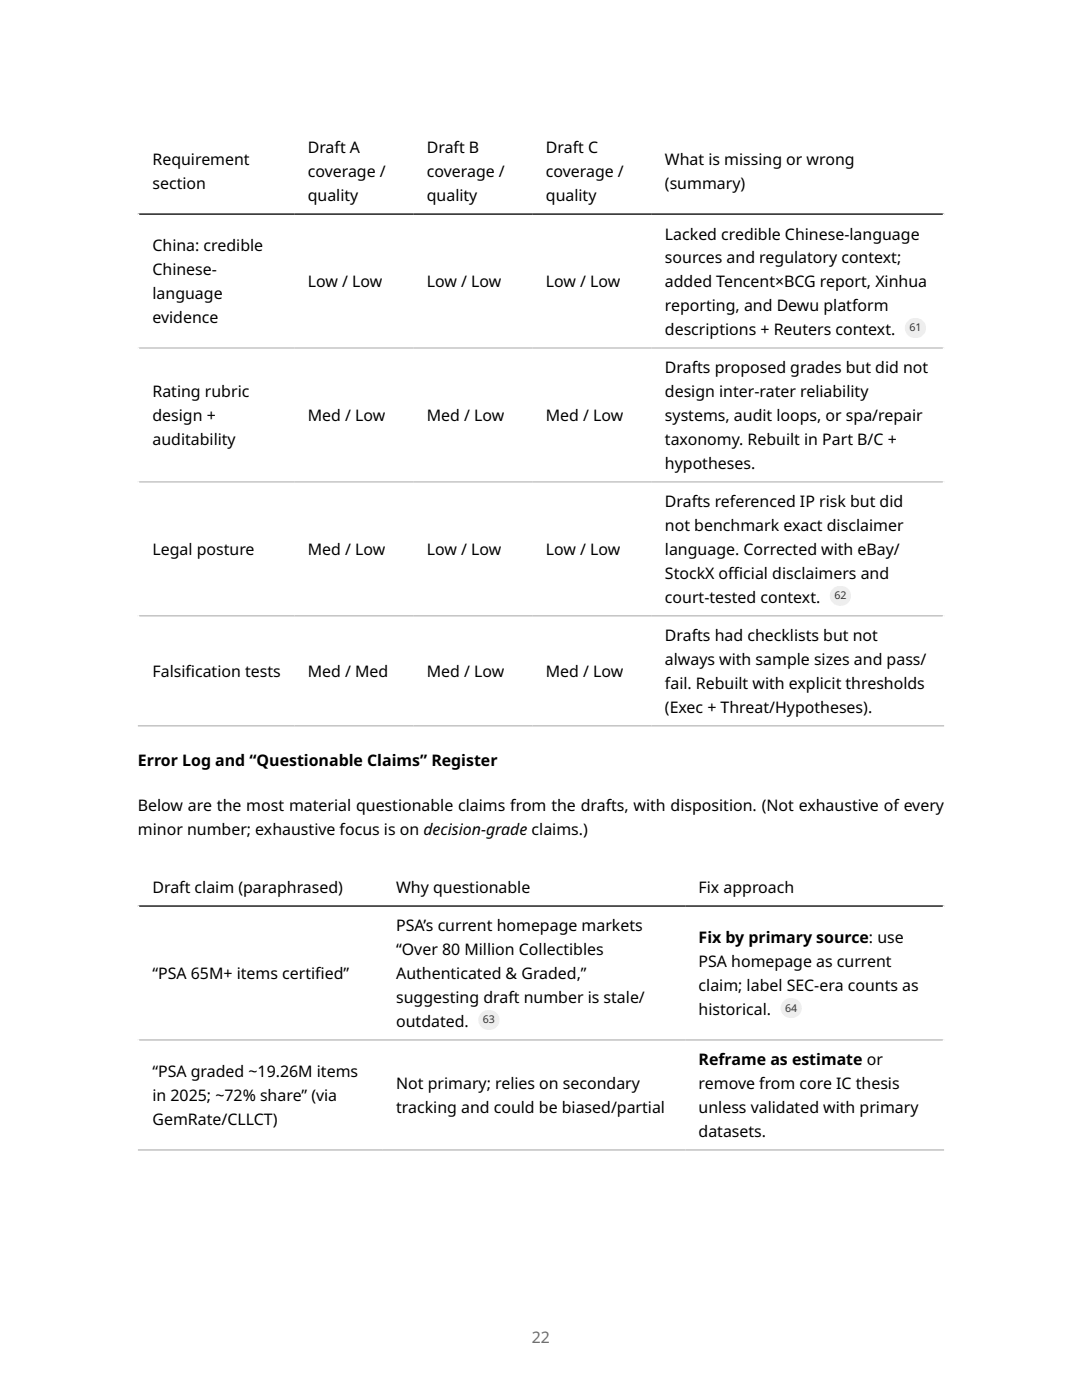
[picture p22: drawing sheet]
<svg xmlns="http://www.w3.org/2000/svg" width="216mm" height="279mm" viewBox="0 0 216 279" stroke-linecap="round" stroke-linejoin="round" font-family="sans-serif">
<defs><g id="words">
<g font-size="3.2">
<text x="30.4" y="33">Requirement</text>
<text x="61.4" y="30.6">Draft A</text>
<text x="61.4" y="35.4">coverage /</text>
<text x="85.2" y="30.6">Draft B</text>
<text x="85.2" y="35.4">coverage /</text>
<text x="108.9" y="30.6">Draft C</text>
<text x="108.9" y="35.4">coverage /</text>
<text x="132.7" y="33">What is missing or wrong</text>
<text x="30.4" y="37.7">section</text>
<text x="61.4" y="40.1">quality</text>
<text x="85.2" y="40.1">quality</text>
<text x="108.9" y="40.1">quality</text>
<text x="132.7" y="37.7">(summary)</text>
<text x="132.7" y="47.8">Lacked credible Chinese-language</text>
<text x="30.4" y="50.2">China: credible</text>
<text x="132.7" y="52.6">sources and regulatory context;</text>
<text x="30.4" y="54.9">Chinese-</text>
<text x="30.4" y="59.7">language</text>
<text x="61.4" y="57.3">Low / Low</text>
<text x="85.2" y="57.3">Low / Low</text>
<text x="108.9" y="57.3">Low / Low</text>
<text x="132.7" y="57.3">added Tencent×BCG report, Xinhua</text>
<text x="30.4" y="64.5">evidence</text>
<text x="132.7" y="62.1">reporting, and Dewu platform</text>
<text x="132.7" y="66.8">descriptions + Reuters context.</text>
<text x="132.7" y="74.5">Drafts proposed grades but did not</text>
<text x="30.4" y="79.3">Rating rubric</text>
<text x="132.7" y="79.3">design inter-rater reliability</text>
<text x="30.4" y="84">design +</text>
<text x="30.4" y="88.8">auditability</text>
<text x="61.4" y="84">Med / Low</text>
<text x="85.2" y="84">Med / Low</text>
<text x="108.9" y="84">Med / Low</text>
<text x="132.7" y="84">systems, audit loops, or spa/repair</text>
<text x="132.7" y="88.8">taxonomy. Rebuilt in Part B/C +</text>
<text x="132.7" y="93.6">hypotheses.</text>
<text x="132.7" y="101.2">Drafts referenced IP risk but did</text>
<text x="132.7" y="106">not benchmark exact disclaimer</text>
<text x="30.4" y="110.8">Legal posture</text>
<text x="61.4" y="110.8">Med / Low</text>
<text x="85.2" y="110.8">Low / Low</text>
<text x="108.9" y="110.8">Low / Low</text>
<text x="132.7" y="110.8">language. Corrected with eBay/</text>
<text x="132.7" y="115.5">StockX of</text>
<text x="145.3" y="115.5">f</text>
<text x="145.3" y="115.5">icial disclaimers and</text>
<text x="132.7" y="120.3">court-tested context.</text>
<text x="132.7" y="128">Drafts had checklists but not</text>
<text x="30.4" y="135.1">Falsif</text>
<text x="37" y="135.1">ication tests</text>
<text x="61.4" y="135.1">Med / Med</text>
<text x="85.2" y="135.1">Med / Low</text>
<text x="108.9" y="135.1">Med / Low</text>
<text x="132.7" y="132.7">always with sample sizes and pass/</text>
<text x="132.7" y="137.5">fail. Rebuilt with explicit thresholds</text>
<text x="132.7" y="142.3">(Exec + Threat/Hypotheses).</text>
<text x="27.5" y="152.8">Error Log and “Questionable Claims” Register</text>
<text x="27.5" y="161.8">Below are the most material questionable claims from the drafts, with disposition. (Not exhaustive of every</text>
<text x="27.5" y="166.6">minor number; exhaustive focus is on decision-grade claims.)</text>
<text x="30.4" y="178.2">Draft claim (paraphrased)</text>
<text x="79.1" y="178.2">Why questionable</text>
<text x="139.4" y="178.2">Fix approach</text>
<text x="79.1" y="185.9">PSA’s current homepage markets</text>
<text x="79.1" y="190.7">“Over 80 Million Collectibles</text>
<text x="139.4" y="188.3">Fix by primary source: use</text>
<text x="30.4" y="195.4">“PSA 65M+ items certif</text>
<text x="62.9" y="195.4">ied”</text>
<text x="79.1" y="195.4">Authenticated &amp; Graded,”</text>
<text x="139.4" y="193">PSA homepage as current</text>
<text x="139.4" y="197.8">claim; label SEC-era counts as</text>
<text x="79.1" y="200.2">suggesting draft number is stale/</text>
<text x="139.4" y="202.6">historical.</text>
<text x="79.1" y="204.9">outdated.</text>
<text x="30.4" y="215">“PSA graded ~19.26M items</text>
<text x="139.4" y="212.6">Reframe as estimate or</text>
<text x="30.4" y="219.8">in 2025; ~72% share” (via</text>
<text x="79.1" y="217.4">Not primary; relies on secondary</text>
<text x="139.4" y="217.4">remove from core IC thesis</text>
<text x="30.4" y="224.5">GemRate/CLLCT)</text>
<text x="79.1" y="222.1">tracking and could be biased/partial</text>
<text x="139.4" y="222.1">unless validated with primary</text>
<text x="139.4" y="226.9">datasets.</text>
</g>
<text font-size="3.2" fill="#6e6e6e" x="106.1" y="267.9">22</text>
<g font-size="2.1" fill="#333">
<text x="181.5" y="66.2">61</text>
<text x="166.5" y="119.6">62</text>
<text x="156.7" y="201.9">64</text>
<text x="96.3" y="204.2">63</text>
</g>
</g></defs>
<path d="M27.5 25.5h160.9M27.6 25.4v119.6M188.3 25.4v119.6M27.5 173.1h160.9M27.6 173v56.6M188.3 173v56.6" fill="none" stroke="#fff" stroke-width=".26"/>
<path d="M27.5 42.7h160.9M27.5 180.8h160.9" fill="none" stroke="#000" stroke-width=".26"/>
<path d="M27.5 69.5h160.9M27.5 96.2h160.9M27.5 122.9h160.9M27.5 144.9h160.9M27.5 207.5h160.9M27.5 229.5h160.9" fill="none" stroke="#bbb" stroke-width=".26"/>
<g fill="#ededed">
<path d="M180.5 63.5h4.3v4h-4.3z"/>
<path d="M165.6 116.9h4.2v4h-4.2z"/>
<path d="M95.4 201.6h4.3v3.9h-4.3z"/>
<path d="M155.8 199.2h4.2v4h-4.2z"/>
</g>
<use href="#words"/>
</svg>
